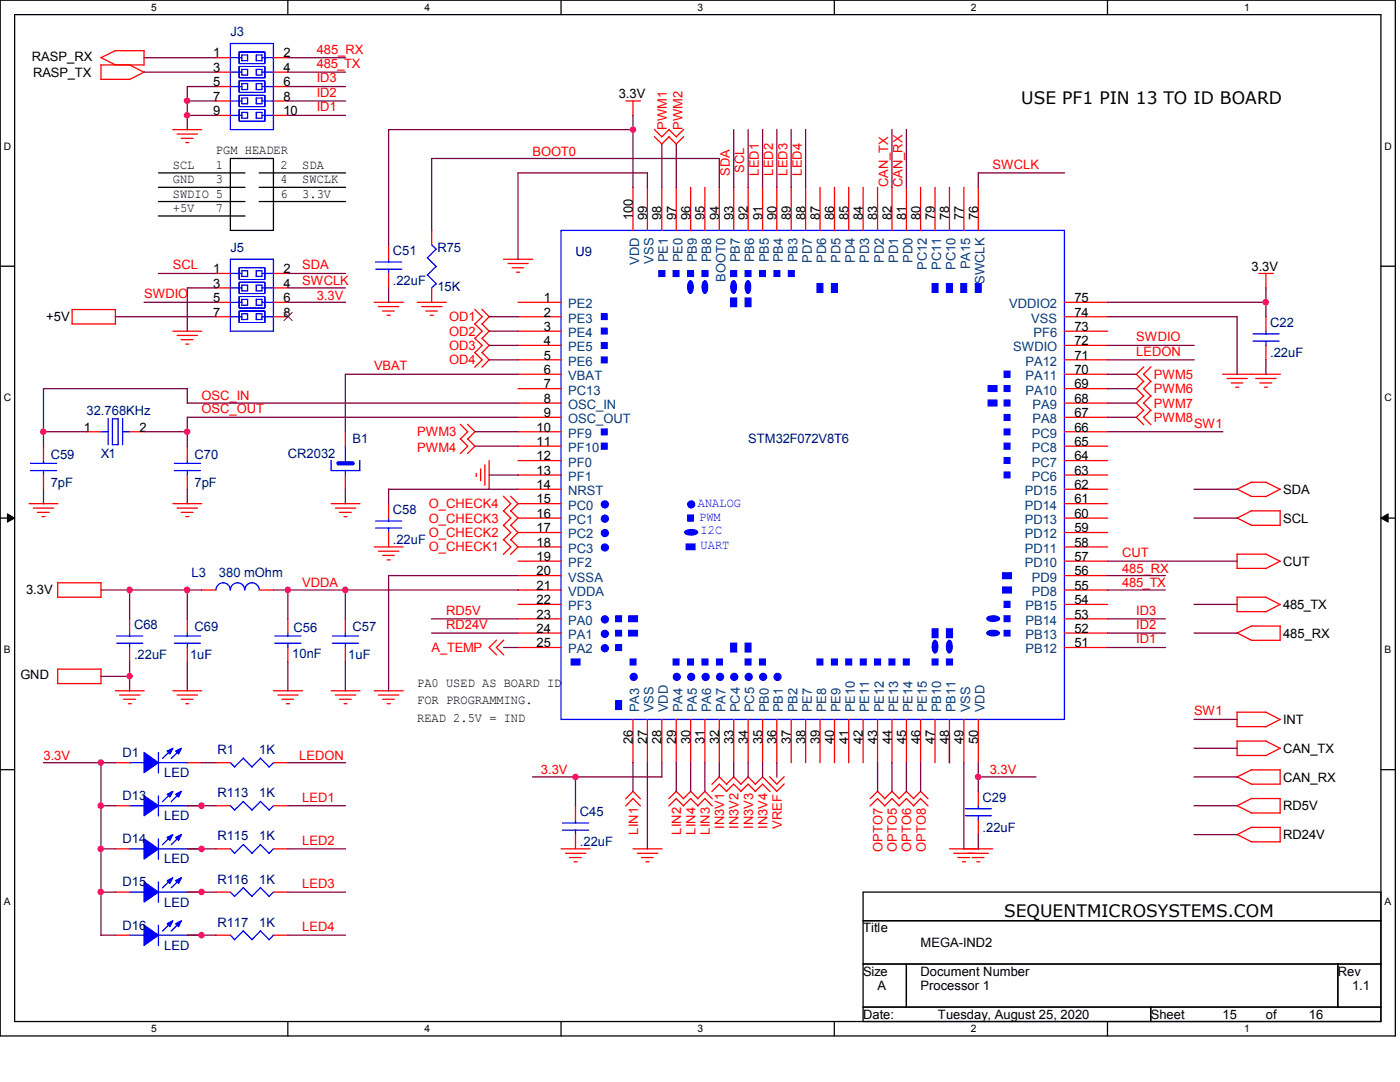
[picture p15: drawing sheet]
<svg xmlns="http://www.w3.org/2000/svg" width="279mm" height="216mm" viewBox="0 0 279 216" stroke-linecap="round" stroke-linejoin="round" font-family="sans-serif">
<defs><g id="words">
<g font-size="3.4">
<text x="203.8" y="20.7">USE PF1 PIN 13 TO ID BOARD</text>
<text x="200.4" y="182.9">SEQUENTMICROSYSTEMS.COM</text>
</g>
<g font-size="2.6">
<text x="42.5" y="11.5">1</text>
<text x="56.6" y="11.5">2</text>
<text x="6.3" y="12.1">RASP_RX</text>
<text x="6.6" y="15.3">RASP_TX</text>
<text x="42.5" y="14.4">3</text>
<text x="42.5" y="17.2">5</text>
<text x="56.6" y="14.4">4</text>
<text x="56.6" y="17.2">6</text>
<text x="42.5" y="20.1">7</text>
<text x="42.5" y="23">9</text>
<text x="56.6" y="20.1">8</text>
<text x="56.6" y="23">10</text>
<text x="123.5" y="19.6">3.3V</text>
<text x="34.5" y="33.7">SCL</text>
<text x="43.1" y="33.7">1</text>
<text x="43.1" y="30.8">PGM HEADER</text>
<text x="56" y="33.7">2</text>
<text x="60.3" y="33.7">SDA</text>
<text x="34.5" y="39.5">SWDIO 5</text>
<text x="34.5" y="36.6">GND</text>
<text x="43.1" y="36.6">3</text>
<text x="56" y="39.5">6</text>
<text x="56" y="36.6">4</text>
<text x="60.3" y="36.6">SWCLK</text>
<text x="60.3" y="39.5">3.3V</text>
<text x="34.5" y="42.3">+5V</text>
<text x="43.1" y="42.3">7</text>
<text x="126.3" y="44" transform="rotate(-90 126.3 44)">100</text>
<text x="129.2" y="44" transform="rotate(-90 129.2 44)">99</text>
<text x="132" y="44" transform="rotate(-90 132 44)">98</text>
<text x="134.9" y="44" transform="rotate(-90 134.9 44)">97</text>
<text x="137.8" y="44" transform="rotate(-90 137.8 44)">96</text>
<text x="140.6" y="44" transform="rotate(-90 140.6 44)">95</text>
<text x="143.5" y="44" transform="rotate(-90 143.5 44)">94</text>
<text x="146.4" y="44" transform="rotate(-90 146.4 44)">93</text>
<text x="149.3" y="44" transform="rotate(-90 149.3 44)">92</text>
<text x="152.1" y="44" transform="rotate(-90 152.1 44)">91</text>
<text x="155" y="44" transform="rotate(-90 155 44)">90</text>
<text x="157.9" y="44" transform="rotate(-90 157.9 44)">89</text>
<text x="160.7" y="44" transform="rotate(-90 160.7 44)">88</text>
<text x="163.6" y="44" transform="rotate(-90 163.6 44)">87</text>
<text x="166.5" y="44" transform="rotate(-90 166.5 44)">86</text>
<text x="169.3" y="44" transform="rotate(-90 169.3 44)">85</text>
<text x="172.2" y="44" transform="rotate(-90 172.2 44)">84</text>
<text x="175.1" y="44" transform="rotate(-90 175.1 44)">83</text>
<text x="178" y="44" transform="rotate(-90 178 44)">82</text>
<text x="180.8" y="44" transform="rotate(-90 180.8 44)">81</text>
<text x="183.7" y="44" transform="rotate(-90 183.7 44)">80</text>
<text x="186.6" y="44" transform="rotate(-90 186.6 44)">79</text>
<text x="189.4" y="44" transform="rotate(-90 189.4 44)">78</text>
<text x="192.3" y="44" transform="rotate(-90 192.3 44)">77</text>
<text x="195.2" y="44" transform="rotate(-90 195.2 44)">76</text>
<text x="42.5" y="54.5">1</text>
<text x="42.5" y="57.4">3</text>
<text x="56.6" y="57.4">4</text>
<text x="56.6" y="54.5">2</text>
<text x="249.8" y="54.1">3.3V</text>
<text x="9.2" y="64.1">+5V</text>
<text x="42.5" y="60.3">5</text>
<text x="42.5" y="63.2">7</text>
<text x="56.6" y="60.3">6</text>
<text x="56.6" y="63.2">8</text>
<text x="108.5" y="60.3">1</text>
<text x="108.5" y="63.2">2</text>
<text x="214.4" y="63.2">74</text>
<text x="214.4" y="60.3">75</text>
<text x="108.5" y="66">3</text>
<text x="108.5" y="68.9">4</text>
<text x="108.5" y="71.8">5</text>
<text x="214.4" y="71.8">71</text>
<text x="214.4" y="68.9">72</text>
<text x="214.4" y="66">73</text>
<text x="108.5" y="77.5">7</text>
<text x="108.5" y="74.6">6</text>
<text x="214.4" y="77.5">69</text>
<text x="214.4" y="74.6">70</text>
<text x="108.5" y="80.4">8</text>
<text x="108.5" y="83.2">9</text>
<text x="214.4" y="83.2">67</text>
<text x="214.4" y="80.4">68</text>
<text x="16.7" y="86.1">1</text>
<text x="27.9" y="86.1">2</text>
<text x="107.1" y="86.1">10</text>
<text x="107.1" y="89">11</text>
<text x="214.4" y="89">65</text>
<text x="214.4" y="86.1">66</text>
<text x="107.1" y="91.9">12</text>
<text x="107.1" y="94.7">13</text>
<text x="214.4" y="94.7">63</text>
<text x="214.4" y="91.9">64</text>
<text x="107.1" y="97.6">14</text>
<text x="107.1" y="100.5">15</text>
<text x="214.4" y="100.5">61</text>
<text x="214.4" y="97.6">62</text>
<text x="256.1" y="98.6">SDA</text>
<text x="107.1" y="106.2">17</text>
<text x="107.1" y="103.3">16</text>
<text x="214.4" y="106.2">59</text>
<text x="214.4" y="103.3">60</text>
<text x="256.1" y="104.3">SCL</text>
<text x="107.1" y="109.1">18</text>
<text x="107.1" y="111.9">19</text>
<text x="214.4" y="111.9">57</text>
<text x="214.4" y="109.1">58</text>
<text x="256.1" y="112.9">CUT</text>
<text x="5.2" y="118.6">3.3V</text>
<text x="107.1" y="114.8">20</text>
<text x="107.1" y="117.7">21</text>
<text x="214.4" y="117.7">55</text>
<text x="214.4" y="114.8">56</text>
<text x="107.1" y="120.6">22</text>
<text x="107.1" y="123.4">23</text>
<text x="214.4" y="123.4">53</text>
<text x="214.4" y="120.6">54</text>
<text x="256.1" y="121.5">485_TX</text>
<text x="107.1" y="126.3">24</text>
<text x="107.1" y="129.2">25</text>
<text x="214.4" y="129.2">51</text>
<text x="214.4" y="126.3">52</text>
<text x="256.1" y="127.3">485_RX</text>
<text x="4.1" y="135.6">GND</text>
<text x="83.3" y="137">PA0 USED AS BOARD ID</text>
<text x="83.3" y="140.5">FOR PROGRAMMING.</text>
<text x="83.3" y="144">READ 2.5V = IND</text>
<text x="126.3" y="148.5" transform="rotate(-90 126.3 148.5)">26</text>
<text x="129.2" y="148.5" transform="rotate(-90 129.2 148.5)">27</text>
<text x="132" y="148.5" transform="rotate(-90 132 148.5)">28</text>
<text x="134.9" y="148.5" transform="rotate(-90 134.9 148.5)">29</text>
<text x="137.8" y="148.5" transform="rotate(-90 137.8 148.5)">30</text>
<text x="140.6" y="148.5" transform="rotate(-90 140.6 148.5)">31</text>
<text x="143.5" y="148.5" transform="rotate(-90 143.5 148.5)">32</text>
<text x="146.4" y="148.5" transform="rotate(-90 146.4 148.5)">33</text>
<text x="149.3" y="148.5" transform="rotate(-90 149.3 148.5)">34</text>
<text x="152.1" y="148.5" transform="rotate(-90 152.1 148.5)">35</text>
<text x="155" y="148.5" transform="rotate(-90 155 148.5)">36</text>
<text x="157.9" y="148.5" transform="rotate(-90 157.9 148.5)">37</text>
<text x="160.7" y="148.5" transform="rotate(-90 160.7 148.5)">38</text>
<text x="163.6" y="148.5" transform="rotate(-90 163.6 148.5)">39</text>
<text x="166.5" y="148.5" transform="rotate(-90 166.5 148.5)">40</text>
<text x="169.3" y="148.5" transform="rotate(-90 169.3 148.5)">41</text>
<text x="172.2" y="148.5" transform="rotate(-90 172.2 148.5)">42</text>
<text x="175.1" y="148.5" transform="rotate(-90 175.1 148.5)">43</text>
<text x="178" y="148.5" transform="rotate(-90 178 148.5)">44</text>
<text x="180.8" y="148.5" transform="rotate(-90 180.8 148.5)">45</text>
<text x="183.7" y="148.5" transform="rotate(-90 183.7 148.5)">46</text>
<text x="186.6" y="148.5" transform="rotate(-90 186.6 148.5)">47</text>
<text x="189.4" y="148.5" transform="rotate(-90 189.4 148.5)">48</text>
<text x="192.3" y="148.5" transform="rotate(-90 192.3 148.5)">49</text>
<text x="195.2" y="148.5" transform="rotate(-90 195.2 148.5)">50</text>
<text x="256.1" y="144.4">INT</text>
<text x="256.1" y="156">CAN_RX</text>
<text x="256.1" y="150.2">CAN_TX</text>
<text x="256.1" y="161.7">RD5V</text>
<text x="256.1" y="167.4">RD24V</text>
<text x="172.3" y="186.1">Title</text>
<text x="183.7" y="188.9">MEGA-IND2</text>
<text x="172.3" y="194.7">Size</text>
<text x="175.1" y="197.6">A</text>
<text x="183.7" y="197.6">Processor 1</text>
<text x="183.7" y="194.7">Document Number</text>
<text x="267" y="194.7">Rev</text>
<text x="269.8" y="197.6">1.1</text>
<text x="172.3" y="203.3">Date:</text>
<text x="187.2" y="203.3">Tuesday, August 25, 2020</text>
<text x="229.7" y="203.3">Sheet</text>
<text x="244" y="203.3">15</text>
<text x="252.6" y="203.3">of</text>
<text x="261.2" y="203.3">16</text>
</g>
<g font-size="2.6" fill="#000080">
<text x="46" y="7.2">J3</text>
<text x="46" y="50.3">J5</text>
<text x="78.4" y="50.9">C51</text>
<text x="87.3" y="50.3">R75</text>
<text x="114.8" y="51.2">U9</text>
<text x="78.4" y="56.9">.22uF</text>
<text x="87.3" y="58.1">15K</text>
<text x="253.5" y="65.2">C22</text>
<text x="253.5" y="71.2">.22uF</text>
<text x="17.3" y="82.8">32.768KHz</text>
<text x="70.4" y="88.5">B1</text>
<text x="149.3" y="88.5">STM32F072V8T6</text>
<text x="10.1" y="91.7">C59</text>
<text x="20.2" y="91.4">X1</text>
<text x="38.8" y="91.7">C70</text>
<text x="57.4" y="91.4">CR2032</text>
<text x="10.1" y="97.1">7pF</text>
<text x="38.8" y="97.1">7pF</text>
<text x="78.4" y="102.5">C58</text>
<text x="78.4" y="108.6">.22uF</text>
<text x="38.2" y="115.2">L3</text>
<text x="43.7" y="115.2">380 mOhm</text>
<text x="26.8" y="125.5">C68</text>
<text x="38.8" y="125.8">C69</text>
<text x="70.4" y="125.8">C57</text>
<text x="26.8" y="131.5">.22uF</text>
<text x="37.9" y="131.5">1uF</text>
<text x="58.3" y="131.2">10nF</text>
<text x="58.6" y="126.1">C56</text>
<text x="69.5" y="131.5">1uF</text>
<text x="24.5" y="151">D1</text>
<text x="32.8" y="155.1">LED</text>
<text x="43.4" y="150.5">R1</text>
<text x="51.7" y="150.5">1K</text>
<text x="24.5" y="159.7">D13</text>
<text x="43.4" y="159.1">R113</text>
<text x="51.7" y="159.1">1K</text>
<text x="196.1" y="159.9">C29</text>
<text x="32.8" y="163.7">LED</text>
<text x="43.4" y="167.7">R115</text>
<text x="51.7" y="167.7">1K</text>
<text x="115.7" y="162.8">C45</text>
<text x="196.1" y="166">.22uF</text>
<text x="24.5" y="168.3">D14</text>
<text x="32.8" y="172.3">LED</text>
<text x="115.7" y="168.9">.22uF</text>
<text x="24.5" y="176.9">D15</text>
<text x="43.4" y="176.3">R116</text>
<text x="51.7" y="176.3">1K</text>
<text x="24.5" y="185.5">D16</text>
<text x="32.8" y="180.9">LED</text>
<text x="43.4" y="184.9">R117</text>
<text x="51.7" y="184.9">1K</text>
<text x="32.8" y="189.5">LED</text>
</g>
<g font-size="2.6" fill="#f00">
<text x="63.2" y="10.7">485_RX</text>
<text x="63.2" y="13.6">485_TX</text>
<text x="63.2" y="16.4">ID3</text>
<text x="63.2" y="22.2">ID1</text>
<text x="63.2" y="19.3">ID2</text>
<text x="133.1" y="25.9" transform="rotate(-90 133.1 25.9)">PWM1</text>
<text x="136.2" y="25.9" transform="rotate(-90 136.2 25.9)">PWM2</text>
<text x="106.3" y="31.1">BOOT0</text>
<text x="145.7" y="35.1" transform="rotate(-90 145.7 35.1)">SDA</text>
<text x="148.5" y="34.5" transform="rotate(-90 148.5 34.5)">SCL</text>
<text x="151.4" y="35.1" transform="rotate(-90 151.4 35.1)">LED1</text>
<text x="154.3" y="35.1" transform="rotate(-90 154.3 35.1)">LED2</text>
<text x="157.2" y="35.1" transform="rotate(-90 157.2 35.1)">LED3</text>
<text x="160" y="35.1" transform="rotate(-90 160 35.1)">LED4</text>
<text x="198.1" y="33.7">SWCLK</text>
<text x="177.2" y="37.4" transform="rotate(-90 177.2 37.4)">CAN_TX</text>
<text x="180.1" y="37.4" transform="rotate(-90 180.1 37.4)">CAN_RX</text>
<text x="34.5" y="53.8">SCL</text>
<text x="60.3" y="53.8">SDA</text>
<text x="28.7" y="59.5">SWDIO</text>
<text x="60.3" y="56.9">SWCLK</text>
<text x="63.2" y="59.8">3.3V</text>
<text x="89.6" y="64.1">OD1</text>
<text x="89.6" y="69.9">OD3</text>
<text x="89.6" y="67">OD2</text>
<text x="226.8" y="68.1">SWDIO</text>
<text x="226.8" y="71">LEDON</text>
<text x="74.7" y="73.8">VBAT</text>
<text x="89.6" y="72.7">OD4</text>
<text x="230.2" y="75.6">PWM5</text>
<text x="40.2" y="79.9">OSC_IN</text>
<text x="40.2" y="82.5">OSC_OUT</text>
<text x="230.2" y="81.3">PWM7</text>
<text x="230.2" y="78.4">PWM6</text>
<text x="83.3" y="87">PWM3</text>
<text x="230.2" y="84.2">PWM8</text>
<text x="238.3" y="85.3">SW1</text>
<text x="83.3" y="90.2">PWM4</text>
<text x="85.6" y="101.4">O_CHECK4</text>
<text x="85.6" y="107.1">O_CHECK2</text>
<text x="85.6" y="104.3">O_CHECK3</text>
<text x="85.6" y="110">O_CHECK1</text>
<text x="223.9" y="111.2">CUT</text>
<text x="60.3" y="117.2">VDDA</text>
<text x="223.9" y="114.3">485_RX</text>
<text x="223.9" y="117.2">485_TX</text>
<text x="89" y="125.5">RD24V</text>
<text x="89" y="122.6">RD5V</text>
<text x="226.8" y="122.6">ID3</text>
<text x="226.8" y="125.5">ID2</text>
<text x="86.1" y="130.1">A_TEMP</text>
<text x="226.8" y="128.4">ID1</text>
<text x="238.3" y="142.7">SW1</text>
<text x="8.7" y="151.6">3.3V</text>
<text x="59.7" y="151.6">LEDON</text>
<text x="107.9" y="154.5">3.3V</text>
<text x="197.5" y="154.5">3.3V</text>
<text x="60.3" y="159.9">LED1</text>
<text x="127.3" y="166.5" transform="rotate(-90 127.3 166.5)">LIN1</text>
<text x="135.9" y="166.5" transform="rotate(-90 135.9 166.5)">LIN2</text>
<text x="138.8" y="166.5" transform="rotate(-90 138.8 166.5)">LIN4</text>
<text x="141.7" y="166.5" transform="rotate(-90 141.7 166.5)">LIN3</text>
<text x="144.5" y="165.4" transform="rotate(-90 144.5 165.4)">IN3V1</text>
<text x="147.4" y="165.4" transform="rotate(-90 147.4 165.4)">IN3V2</text>
<text x="150.3" y="165.4" transform="rotate(-90 150.3 165.4)">IN3V3</text>
<text x="153.2" y="165.4" transform="rotate(-90 153.2 165.4)">IN3V4</text>
<text x="156" y="165.4" transform="rotate(-90 156 165.4)">VREF</text>
<text x="60.3" y="168.6">LED2</text>
<text x="176.1" y="170" transform="rotate(-90 176.1 170)">OPTO7</text>
<text x="179" y="170" transform="rotate(-90 179 170)">OPTO5</text>
<text x="181.9" y="170" transform="rotate(-90 181.9 170)">OPTO6</text>
<text x="184.7" y="170" transform="rotate(-90 184.7 170)">OPTO8</text>
<text x="60.3" y="177.2">LED3</text>
<text x="60.3" y="185.8">LED4</text>
</g>
<g font-size="2.6" fill="#004080">
<text x="127.5" y="52.9" transform="rotate(-90 127.5 52.9)">VDD</text>
<text x="130.4" y="52.6" transform="rotate(-90 130.4 52.6)">VSS</text>
<text x="133.3" y="52.3" transform="rotate(-90 133.3 52.3)">PE1</text>
<text x="136.2" y="52.3" transform="rotate(-90 136.2 52.3)">PE0</text>
<text x="139.1" y="52.3" transform="rotate(-90 139.1 52.3)">PB9</text>
<text x="141.9" y="52.3" transform="rotate(-90 141.9 52.3)">PB8</text>
<text x="147.7" y="52.3" transform="rotate(-90 147.7 52.3)">PB7</text>
<text x="150.5" y="52.3" transform="rotate(-90 150.5 52.3)">PB6</text>
<text x="153.4" y="52.3" transform="rotate(-90 153.4 52.3)">PB5</text>
<text x="156.2" y="52.3" transform="rotate(-90 156.2 52.3)">PB4</text>
<text x="159.1" y="52.3" transform="rotate(-90 159.1 52.3)">PB3</text>
<text x="162" y="52.5" transform="rotate(-90 162 52.5)">PD7</text>
<text x="164.9" y="52.5" transform="rotate(-90 164.9 52.5)">PD6</text>
<text x="167.8" y="52.5" transform="rotate(-90 167.8 52.5)">PD5</text>
<text x="170.6" y="52.5" transform="rotate(-90 170.6 52.5)">PD4</text>
<text x="173.5" y="52.5" transform="rotate(-90 173.5 52.5)">PD3</text>
<text x="176.4" y="52.5" transform="rotate(-90 176.4 52.5)">PD2</text>
<text x="179.2" y="52.5" transform="rotate(-90 179.2 52.5)">PD1</text>
<text x="182.1" y="52.5" transform="rotate(-90 182.1 52.5)">PD0</text>
<text x="184.9" y="53.9" transform="rotate(-90 184.9 53.9)">PC12</text>
<text x="187.8" y="53.9" transform="rotate(-90 187.8 53.9)">PC11</text>
<text x="190.7" y="53.9" transform="rotate(-90 190.7 53.9)">PC10</text>
<text x="193.6" y="53.8" transform="rotate(-90 193.6 53.8)">PA15</text>
<text x="144.8" y="56.2" transform="rotate(-90 144.8 56.2)">BOOT0</text>
<text x="196.5" y="56.6" transform="rotate(-90 196.5 56.6)">SWCLK</text>
<text x="113.4" y="61.5">PE2</text>
<text x="113.4" y="64.4">PE3</text>
<text x="201.4" y="61.5">VDDIO2</text>
<text x="205.8" y="64.4">VSS</text>
<text x="113.4" y="67.3">PE4</text>
<text x="113.4" y="70.1">PE5</text>
<text x="202.2" y="70.1">SWDIO</text>
<text x="206.2" y="67.3">PF6</text>
<text x="113.4" y="75.9">VBAT</text>
<text x="113.4" y="73">PE6</text>
<text x="204.6" y="75.9">PA11</text>
<text x="204.6" y="73">PA12</text>
<text x="113.4" y="78.7">PC13</text>
<text x="113.4" y="81.6">OSC_IN</text>
<text x="204.6" y="78.7">PA10</text>
<text x="206.1" y="81.6">PA9</text>
<text x="113.4" y="84.5">OSC_OUT</text>
<text x="113.4" y="87.3">PF9</text>
<text x="205.9" y="87.3">PC9</text>
<text x="206.1" y="84.5">PA8</text>
<text x="113.4" y="90.2">PF10</text>
<text x="113.4" y="93.1">PF0</text>
<text x="113.4" y="96">PF1</text>
<text x="205.9" y="96">PC6</text>
<text x="205.9" y="93.1">PC7</text>
<text x="205.9" y="90.2">PC8</text>
<text x="113.4" y="98.8">NRST</text>
<text x="113.4" y="101.7">PC0</text>
<text x="204.5" y="101.7">PD14</text>
<text x="204.5" y="98.8">PD15</text>
<text x="113.4" y="107.4">PC2</text>
<text x="113.4" y="104.6">PC1</text>
<text x="204.5" y="107.4">PD12</text>
<text x="204.5" y="104.6">PD13</text>
<text x="113.4" y="110.3">PC3</text>
<text x="113.4" y="113.2">PF2</text>
<text x="204.5" y="113.2">PD10</text>
<text x="204.5" y="110.3">PD11</text>
<text x="113.4" y="116">VSSA</text>
<text x="113.4" y="118.9">VDDA</text>
<text x="205.9" y="118.9">PD8</text>
<text x="205.9" y="116">PD9</text>
<text x="113.4" y="121.8">PF3</text>
<text x="113.4" y="124.7">PA0</text>
<text x="204.6" y="124.7">PB14</text>
<text x="204.6" y="121.8">PB15</text>
<text x="113.4" y="127.5">PA1</text>
<text x="113.4" y="130.4">PA2</text>
<text x="204.6" y="130.4">PB12</text>
<text x="204.6" y="127.5">PB13</text>
<text x="127.5" y="142.1" transform="rotate(-90 127.5 142.1)">PA3</text>
<text x="130.4" y="142.1" transform="rotate(-90 130.4 142.1)">VSS</text>
<text x="133.3" y="142.1" transform="rotate(-90 133.3 142.1)">VDD</text>
<text x="136.2" y="142.1" transform="rotate(-90 136.2 142.1)">PA4</text>
<text x="139.1" y="142.1" transform="rotate(-90 139.1 142.1)">PA5</text>
<text x="141.9" y="142.1" transform="rotate(-90 141.9 142.1)">PA6</text>
<text x="144.8" y="142.1" transform="rotate(-90 144.8 142.1)">PA7</text>
<text x="147.7" y="142.1" transform="rotate(-90 147.7 142.1)">PC4</text>
<text x="150.5" y="142.1" transform="rotate(-90 150.5 142.1)">PC5</text>
<text x="153.4" y="142.1" transform="rotate(-90 153.4 142.1)">PB0</text>
<text x="156.2" y="142.1" transform="rotate(-90 156.2 142.1)">PB1</text>
<text x="159.1" y="142.1" transform="rotate(-90 159.1 142.1)">PB2</text>
<text x="162" y="142.1" transform="rotate(-90 162 142.1)">PE7</text>
<text x="164.9" y="142.1" transform="rotate(-90 164.9 142.1)">PE8</text>
<text x="167.8" y="142.1" transform="rotate(-90 167.8 142.1)">PE9</text>
<text x="170.6" y="142.1" transform="rotate(-90 170.6 142.1)">PE10</text>
<text x="173.5" y="142.1" transform="rotate(-90 173.5 142.1)">PE11</text>
<text x="176.4" y="142.1" transform="rotate(-90 176.4 142.1)">PE12</text>
<text x="179.2" y="142.1" transform="rotate(-90 179.2 142.1)">PE13</text>
<text x="182.1" y="142.1" transform="rotate(-90 182.1 142.1)">PE14</text>
<text x="184.9" y="142.1" transform="rotate(-90 184.9 142.1)">PE15</text>
<text x="187.8" y="142.1" transform="rotate(-90 187.8 142.1)">PB10</text>
<text x="190.7" y="142.1" transform="rotate(-90 190.7 142.1)">PB11</text>
<text x="193.6" y="142.1" transform="rotate(-90 193.6 142.1)">VSS</text>
<text x="196.5" y="142.1" transform="rotate(-90 196.5 142.1)">VDD</text>
</g>
<g font-size="2.6" fill="#00f">
<text x="139.3" y="101.1">ANALOG</text>
<text x="139.5" y="104">PWM</text>
<text x="139.8" y="106.6">I2C</text>
<text x="139.8" y="109.5">UART</text>
</g>
<g font-size="2">
<text x="30.2" y="2.2">5</text>
<text x="84.7" y="2.2">4</text>
<text x="139.2" y="2.2">3</text>
<text x="193.7" y="2.2">2</text>
<text x="248.3" y="2.2">1</text>
<text x=".8" y="29.9">D</text>
<text x="276.3" y="29.9">D</text>
<text x=".8" y="80.1">C</text>
<text x="276.3" y="80.1">C</text>
<text x=".8" y="130.3">B</text>
<text x="276.3" y="130.3">B</text>
<text x=".8" y="180.5">A</text>
<text x="276.3" y="180.5">A</text>
<text x="30.2" y="206">5</text>
<text x="84.7" y="206">4</text>
<text x="139.2" y="206">3</text>
<text x="193.7" y="206">2</text>
<text x="248.3" y="206">1</text>
</g>
</g></defs>
<path d="M0 0h278.5v206.7h-278.5zM2.9 2.9h272.7v200.9h-272.7z" fill="none" stroke="#000" stroke-width=".25"/>
<g fill="#fff">
<path d="M30.2 .3h1.1v2.3h-1.1z"/>
<path d="M30.2 204.1h1.1v2.3h-1.1z"/>
</g>
<path d="M57.4 0v2.9M57.4 203.8v2.9" fill="none" stroke="#000" stroke-width=".25"/>
<g fill="#fff">
<path d="M84.7 .3h1.1v2.3h-1.1z"/>
<path d="M84.7 204.1h1.1v2.3h-1.1z"/>
</g>
<path d="M112 0v2.9M112 203.8v2.9" fill="none" stroke="#000" stroke-width=".25"/>
<g fill="#fff">
<path d="M139.2 .3h1.1v2.3h-1.1z"/>
<path d="M139.2 204.1h1.1v2.3h-1.1z"/>
</g>
<path d="M166.5 0v2.9M166.5 203.8v2.9" fill="none" stroke="#000" stroke-width=".25"/>
<g fill="#fff">
<path d="M193.8 .3h1.1v2.3h-1.1z"/>
<path d="M193.8 204.1h1.1v2.3h-1.1z"/>
</g>
<path d="M221 0v2.9M221 203.8v2.9" fill="none" stroke="#000" stroke-width=".25"/>
<g fill="#fff">
<path d="M248.3 .3h1.1v2.3h-1.1z"/>
<path d="M248.3 204.1h1.1v2.3h-1.1z"/>
<path d="M.8 28h1.4v2.3h-1.4z"/>
<path d="M276.3 28h1.4v2.3h-1.4z"/>
<path d="M.8 78.2h1.4v2.3h-1.4z"/>
<path d="M276.3 78.2h1.4v2.3h-1.4z"/>
</g>
<path d="M0 53.1h2.9M275.6 53.1h2.9" fill="none" stroke="#000" stroke-width=".25"/>
<g fill="#fff">
<path d="M.8 128.5h1.3v2.2h-1.3z"/>
<path d="M276.3 128.5h1.3v2.2h-1.3z"/>
</g>
<path d="M0 103.4h2.9M275.6 103.4h2.9" fill="none" stroke="#000" stroke-width=".25"/>
<path d="M1.5 102.5l1.4 .9-1.4 .8zM275.6 103.4l1.4-.9v1.7z" fill="#000" stroke="#000" stroke-width=".2"/>
<g fill="#fff">
<path d="M.8 178.7h1.3v2.2h-1.3z"/>
<path d="M276.3 178.7h1.3v2.2h-1.3z"/>
</g>
<g fill="none" stroke="#000" stroke-width=".25">
<path d="M31.6 34.5h17.3M31.6 37.4h17.3M46 31.6h8.6v14.4h-8.6zM51.7 34.5h17.3M51.7 37.4h17.3M31.6 40.2h17.3M31.6 43.1h17.3M51.7 40.2h17.3M0 153.6h2.9M275.6 153.6h2.9M172.3 178h103.3v25.8h-103.3zM172.3 183.7h103.3"/>
<path d="M172.3 192.4h103.3M180.9 192.4v8.6M267 192.4v8.6M172.3 201h103.3M229.7 201v2.8"/>
</g>
<g fill="none" stroke="#f00" stroke-width=".25">
<path d="M20.1 15.8h5.8M20.1 11.5l2.9 1.5M20.2 12.9v2.9M23 10.1h5.8M23.1 10.1l-2.9 1.4M25.9 13l2.9 1.4M28.7 14.4l-2.9 1.5M28.7 10.1v2.9h-8.5M43.1 11.5h2.9M43.1 14.4h2.9M43.1 17.3h2.9M54.6 11.5h2.8"/>
<path d="M54.6 14.4h2.8M54.6 17.3h2.8M34.5 25.9h5.8M35.3 26.8h4.1M36.2 27.6h2.3M37.1 28.4h.6M43.1 20.2h2.9M43.1 23h2.9M54.6 20.2h2.8M54.6 23h2.8M124.9 20.2h2.9M126.3 20.2v2.9"/>
<path d="M126.3 37.4v8.6M129.2 37.4v8.6M130.6 27.3l1.5 1.4 1.5-1.4M130.6 25.8l1.5 1.5 1.5-1.5M132.1 37.4v8.6M133.5 27.3l1.5 1.4 1.4-1.4M133.5 25.8l1.5 1.5 1.4-1.5M135 37.4v8.6M137.8 37.4v8.6M140.7 37.4v8.6M143.6 37.4v8.6M146.4 37.4v8.6"/>
<path d="M149.3 37.4v8.6M152.2 37.4v8.6M155 37.4v8.6M157.9 37.4v8.6M160.8 37.4v8.6M163.7 37.4v8.6M166.5 37.4v8.6M169.4 37.4v8.6M172.3 37.4v8.6M175.1 37.4v8.6M178 37.4v8.6M180.9 37.4v8.6"/>
<path d="M183.7 37.4v8.6M186.6 37.4v8.6M189.5 37.4v8.6M192.4 37.4v8.6M195.2 37.4v8.6M43.1 54.6h2.9M43.1 57.4h2.9M54.6 54.6h2.8M54.6 57.4h2.8M77.6 48.9v2.8M77.6 54.6v2.8M86.1 46v2.9"/>
<path d="M86.1 57.4v2.9M100.5 51.7h5.8M101.4 52.6h4M102.2 53.4h2.3M103.1 54.3h.6M251.2 54.6h2.9M252.6 54.6v2.9M14.4 61.7v2.9l8.6 .1 .1-2.9h-8.7M34.5 66.1h5.8M35.3 66.9h4.1M36.2 67.8h2.3M37.1 68.7h.6"/>
<path d="M43.1 60.3h2.9M43.1 63.2h2.9M54.6 60.3h2.8M54.6 63.2h2.8M74.7 60.3h5.8M75.5 61.2h4.1M76.4 62.1h2.3M77.3 62.9h.6M83.3 60.3h5.8M84.2 61.2h4M85 62.1h2.3M85.9 62.9h.6"/>
<path d="M94.7 64.6l1.5 1.5-1.5 1.5M94.7 61.7l1.5 1.5-1.5 1.5M94.7 70.3l1.5 1.5-1.5 1.5M94.7 67.5l1.5 1.4-1.5 1.5M96.2 61.7l1.4 1.5-1.4 1.5M96.2 70.3l1.4 1.5-1.4 1.5M96.2 67.5l1.4 1.4-1.4 1.5M96.2 64.6l1.4 1.5-1.4 1.5M103.4 60.3h8.6M103.4 74.7h8.6M103.4 66.1h8.6M103.4 63.2h8.6"/>
<path d="M103.4 77.6h8.6M103.4 68.9h8.6M103.4 71.8h8.6M212.4 60.3h8.7M212.4 74.7h8.7M212.4 66.1h8.7M212.4 63.2h8.7M212.4 77.6h8.7M212.4 68.9h8.7M212.4 71.8h8.7M228.3 79l-1.5 1.4 1.5 1.5M228.3 73.2l-1.5 1.5 1.5 1.5"/>
<path d="M228.3 76.1l-1.5 1.5 1.5 1.4M229.7 76.1l-1.5 1.5 1.5 1.4M229.7 73.2l-1.5 1.5 1.5 1.5M229.7 79l-1.5 1.4 1.5 1.5M244 74.7h11.5M244.9 75.5h4M245.7 76.4h2.3M246.6 77.3h.6M250.6 75.5h4.1M251.4 76.4h2.4M252.3 77.3h.6M252.6 63.2v2.9"/>
<path d="M252.6 68.9v2.9M8.7 89v2.9M8.7 94.8v2.8M17.3 86.1h2.9M25.9 86.1h2.8M37.4 89v2.9M37.4 94.8v2.8M68.9 86.1v2.9M68.9 94.8v2.8M91.9 87.5l1.4 1.5-1.4 1.5M91.9 84.7l1.4 1.4-1.4 1.5M93.3 87.5l1.5 1.5-1.5 1.5"/>
<path d="M93.3 84.7l1.5 1.4-1.5 1.5M95 94.5v.6M95.9 93.6v2.3M96.8 92.8v4M97.6 91.9v5.8M100.5 99l1.4 1.5-1.4 1.5M101.9 99l1.5 1.5M103.4 80.4h8.6M103.4 83.3h8.6M103.4 86.1h8.6M103.4 89h8.6M103.4 91.9h8.6"/>
<path d="M103.4 94.8h8.6M103.4 97.6h8.6M212.4 80.4h8.7M212.4 83.3h8.7M212.4 86.1h8.7M212.4 89h8.7M212.4 91.9h8.7M212.4 94.8h8.7M212.4 97.6h8.7M228.3 81.8l-1.5 1.5 1.5 1.5M229.7 81.8l-1.5 1.5 1.5 1.5M246.8 97.6l3 1.5"/>
<path d="M249.7 99.1h2.9M249.8 96.2h2.9M249.8 96.2l-2.9 1.4M252.6 96.2l2.9 1.5-2.9 1.4M5.8 100.5h5.8M6.6 101.4h4.1M7.5 102.2h2.3M8.4 103.1h.6M11.5 119.2h8.7M11.5 116.2v3M11.5 116.3h8.7M20.2 116.3v2.9"/>
<path d="M34.5 100.5h5.8M35.3 101.4h4.1M36.2 102.2h2.3M37.1 103.1h.6M40.2 117.7h2.9M51.7 117.7h2.9M66.1 100.5h5.7M66.9 101.4h4.1M67.7 102.2h2.4M68.7 103.1h.6M74.7 109.1h5.8M75.5 110h4.1"/>
<path d="M76.4 110.8h2.3M77.3 111.7h.6M77.6 100.5v2.9M77.6 106.3v2.8M100.5 104.8l1.4 1.5-1.4 1.4M100.5 107.7l1.4 1.4-1.4 1.5M100.5 101.9l1.4 1.5-1.4 1.5M101.9 104.8l1.5 1.5M101.9 107.7l1.5 1.4M101.9 101.9l1.5 1.5M103.4 106.3l-1.5 1.4M103.4 100.5l-1.5 1.5"/>
<path d="M103.4 109.1l-1.5 1.5M103.4 103.4l-1.5 1.5M103.4 100.5h8.6M103.4 109.1h8.6M103.4 106.3h8.6M103.4 112h8.6M103.4 114.9h8.6M103.4 117.7h8.6M103.4 103.4h8.6M212.4 100.5h8.7M212.4 109.1h8.7M212.4 106.3h8.7"/>
<path d="M212.4 112h8.7M212.4 114.9h8.7M212.4 117.7h8.7M212.4 103.4h8.7M246.8 103.3l3 1.5M246.9 110.5v2.9h5.7M246.9 110.6h5.8M249.7 104.8h5.8M249.8 101.9h5.7v3M249.8 101.9l-2.9 1.5M252.6 119.2l2.9 1.4M252.6 110.6l2.9 1.4"/>
<path d="M252.7 119.2h-5.8v2.8h5.7M255.5 112l-2.9 1.5M11.5 136.4h8.7M11.5 133.5h8.7M11.5 133.5v2.9M20.2 133.5v2.9M23 137.8h5.8M23.9 138.7h4M24.7 139.5h2.4M25.9 123.5v2.8M25.9 129.2v2.9M34.5 137.8h5.8"/>
<path d="M35.3 138.7h4.1M36.2 139.5h2.3M37.4 123.5v2.8M37.4 129.2v2.9M54.6 137.8h5.8M55.5 138.7h4M56.3 139.5h2.3M57.4 123.5v2.8M57.4 129.2v2.9M66.1 137.8h5.7M66.9 138.7h4.1M67.7 139.5h2.4"/>
<path d="M68.9 123.5v2.8M68.9 129.2v2.9M74.7 137.8h5.8M75.5 138.7h4.1M76.4 139.5h2.3M99.1 127.7l-1.5 1.5 1.5 1.5M100.5 127.7l-1.4 1.5 1.4 1.5M103.4 120.6h8.6M103.4 123.5h8.6M103.4 126.3h8.6M103.4 129.2h8.6M212.4 120.6h8.7"/>
<path d="M212.4 123.5h8.7M212.4 126.3h8.7M212.4 129.2h8.7M246.8 126.3l3 1.5M249.7 127.8h5.8M249.8 124.9h5.7v2.9M249.8 124.9l-2.9 1.4M255.5 120.6l-2.9 1.5M23 152.2h2.9M25.6 140.4h.6M37.1 140.4h.6M37.4 152.2h2.8"/>
<path d="M43.1 152.2h2.9M54.6 152.2h2.8M57.1 140.4h.7M68.7 140.4h.6M77.3 140.4h.6M124.9 159.4l1.4-1.5 1.5 1.5M126.3 143.6v8.6M129.2 143.6v8.6M132.1 143.6v8.6M133.5 159.4l1.5-1.5 1.4 1.5M135 143.6v8.6M136.4 159.4l1.4-1.5 1.5 1.5"/>
<path d="M137.8 143.6v8.6M139.2 159.4l1.5-1.5 1.5 1.5M140.7 143.6v8.6M142.1 156.5l1.5-1.5 1.4 1.5M142.1 157.9l1.5-1.4 1.4 1.4M143.6 143.6v8.6M144.9 156.5l1.5-1.5 1.5 1.5M144.9 157.9l1.5-1.4 1.5 1.4M146.4 143.6v8.6M147.8 156.5l1.5-1.5 1.5 1.5M147.8 157.9l1.5-1.4 1.5 1.4M149.3 143.6v8.6"/>
<path d="M150.7 156.5l1.5-1.5 1.5 1.5M150.7 157.9l1.5-1.4 1.5 1.4M152.2 143.6v8.6M153.6 156.4l1.4 1.5 1.5-1.5M153.6 155l1.4 1.5 1.5-1.5M155 143.6v8.6M157.9 143.6v8.6M160.8 143.6v8.6M163.7 143.6v8.6M166.5 143.6v8.6M169.4 143.6v8.6M172.3 143.6v8.6"/>
<path d="M173.7 159.4l1.4-1.5 1.5 1.5M175.1 143.6v8.6M176.5 159.4l1.5-1.5 1.5 1.5M178 143.6v8.6M179.4 159.4l1.5-1.5 1.5 1.5M180.9 143.6v8.6M182.3 159.4l1.4-1.5 1.5 1.5M183.7 143.6v8.6M186.6 143.6v8.6M189.5 143.6v8.6M192.4 143.6v8.6M195.2 143.6v8.6"/>
<path d="M195.2 157.9v2.9M246.8 155l3 1.5M246.9 147.8v2.9h5.7M246.9 147.9h5.8M249.7 156.5h5.8M249.8 153.6h5.7v2.9M249.8 159.3h5.7v3M249.8 159.3l-2.9 1.5M249.8 153.6l-2.9 1.4M252.6 142.1l2.9 1.5M252.6 147.9l2.9 1.4-2.9 1.5M252.7 142.1h-5.8l-.1 2.9h5.8"/>
<path d="M255.5 143.6l-2.9 1.4M23 169.4h2.9M23 160.8h2.9M23 178h2.9M37.4 169.4h2.8M37.4 160.8h2.8M37.4 178h2.8M43.1 169.4h2.9M43.1 160.8h2.9M43.1 178h2.9M54.6 169.4h2.8M54.6 160.8h2.8"/>
<path d="M54.6 178h2.8M112 169.4h5.8M112.9 170.3h4M113.7 171.1h2.3M114.6 172h.6M114.9 160.8v2.9M114.9 166.5v2.9M124.9 160.8l1.4-1.5 1.5 1.5M126.3 169.4h5.8M127.2 170.3h4.1M128 171.1h2.3M128.9 172h.6"/>
<path d="M133.5 160.8l1.5-1.5 1.4 1.5M136.4 160.8l1.4-1.5 1.5 1.5M139.2 160.8l1.5-1.5 1.5 1.5M173.7 160.8l1.4-1.5 1.5 1.5M176.5 160.8l1.5-1.5 1.5 1.5M179.4 160.8l1.5-1.5 1.5 1.5M182.3 160.8l1.4-1.5 1.5 1.5M189.5 169.4h8.6M190.3 170.3h7M191.2 171.1h2.3M192.1 172h.6M194 171.1h2.4"/>
<path d="M194.9 172h.6M195.2 163.7v2.8M246.8 166.5l3 1.5M246.8 160.7l3 1.5M249.7 168h5.8M249.7 162.2h5.8M249.8 165.1h5.7v2.9M249.8 165.1l-2.9 1.4M23 186.6h2.9M37.4 186.6h2.8M43.1 186.6h2.9M54.6 186.6h2.8"/>
</g>
<g fill="none" stroke="#00f" stroke-width=".25">
<path d="M46 8.7h8.6v17.2h-8.6zM46 11.5h2.3M46 14.4h2.3M46 17.3h2.3M48.3 11h1.1v1.1h-1.1zM48.3 13.8h1.1v1.2h-1.1zM48.3 16.7h1.1v1.2h-1.1zM48.3 19.6h1.1v1.1h-1.1zM51.1 11h1.2v1.1h-1.2zM51.1 13.8h1.2v1.2h-1.2zM51.1 16.7h1.2v1.2h-1.2zM51.1 19.6h1.2v1.1h-1.2z"/>
<path d="M52.3 11.5h2.3M52.3 14.4h2.3M52.3 17.3h2.3M46 20.2h2.3M46 23h2.3M48.3 22.4h1.1v1.2h-1.1zM51.1 22.4h1.2v1.2h-1.2zM52.3 20.2h2.3M52.3 23h2.3M46 54.6h2.3M46 57.4h2.3M46 51.7h8.6v14.4h-8.6z"/>
<path d="M48.3 54h1.1v1.2h-1.1zM48.3 56.9h1.1v1.1h-1.1zM48.3 59.7h1.1v1.2h-1.1zM51.1 54h1.2v1.2h-1.2zM51.1 56.9h1.2v1.1h-1.2zM51.1 59.7h1.2v1.2h-1.2zM52.3 54.6h2.3M52.3 57.4h2.3M75 53.7h5.2M75 52.3h5.2M77.6 51.7v.6M77.6 53.7v.9"/>
<path d="M85.3 51.4l1.8 1.8M85.3 54.9l1.8 1.7M86.1 48.9l1 .8M87 49.7l-1.7 1.8M87 53.2l-1.7 1.7M87 56.6l-.9 .9M112 46h100.4v97.6h-100.4zM46 60.3h2.3M46 63.2h2.3M48.3 62.6h1.1v1.2h-1.1zM51.1 62.6h1.2v1.2h-1.2zM52.3 60.3h2.3"/>
<path d="M52.3 63.2h2.3M250.1 68.1h5.2M250.1 66.6h5.2M252.6 66.1v.6M252.6 68v.9M6.1 93.9h5.2M6.1 92.5h5.2M8.7 91.9v.6M8.7 93.9v.9M20.1 86.1h1.5M21.6 83.5v5.2M22.4 83.6h1.2v5.1h-1.2z"/>
<path d="M24.4 86.1h1.5M24.5 83.5v5.2M34.8 93.9h5.2M34.8 92.5h5.2M37.4 91.9v.6M37.4 93.9v.9M66.1 91.9v2h5.7M68.9 89v3.5M68.9 93.9v.9M71.8 91.9v2M43.1 117.7a1.44 1.44 0 0 1 1.4-1.4 1.44 1.44 0 0 1 1.5 1.4 1.44 1.44 0 0 1 1.4-1.4 1.44 1.44 0 0 1 1.5 1.4 1.44 1.44 0 0 1 1.4-1.4 1.44 1.44 0 0 1 1.4 1.4M75 105.4h5.2"/>
<path d="M75 104h5.2M77.6 103.4v.6M77.6 105.3v1M23.3 128.4h5.2M23.3 126.9h5.2M25.9 126.3v.7M25.9 128.3v.9M34.8 128.4h5.2M34.8 126.9h5.2M37.4 126.3v.7M37.4 128.3v.9M54.9 128.4h5.2"/>
<path d="M54.9 126.9h5.2M57.4 126.3v.7M57.4 128.3v.9M66.3 128.4h5.2M66.3 126.9h5.2M68.9 126.3v.7M68.9 128.3v.9M25.9 152.2h2.9M31.6 150.2v4M31.6 158.8v4M31.6 152.2h5.8M34.2 149.6l-1.8 1.7"/>
<path d="M34.2 158.2l-1.8 1.8M35.9 149.6l-1.7 1.7M35.9 158.2l-1.7 1.8M45.9 152.1l.9 .9M48.5 159.9l1.8 1.7M48.5 151.3l1.8 1.7M48.6 159.9l-1.8 1.8-.9-1M48.6 151.3l-1.8 1.8M51.9 159.9l1.8 1.7M51.9 151.3l1.8 1.7M52 159.9l-1.8 1.8M52 151.3l-1.8 1.8"/>
<path d="M54.6 152.2l-.9 .9M25.9 169.4h2.9M25.9 160.8h2.9M25.9 178h2.9M31.6 167.4v4M31.6 176v4M31.6 169.4h5.8M31.6 160.8h5.8M31.6 178h5.8M34.2 166.8l-1.8 1.8M34.2 175.4l-1.8 1.8M35.9 166.8l-1.7 1.8"/>
<path d="M35.9 175.4l-1.7 1.8M45.9 178l.9 .9M48.5 177.1l1.8 1.8M48.5 168.5l1.8 1.8M48.6 177.1l-1.8 1.8M48.6 168.5l-1.8 1.8-.9-1M51.9 177.1l1.8 1.8M51.9 168.5l1.8 1.8M52 177.1l-1.8 1.8M52 168.5l-1.8 1.8M54.6 160.8l-.9 .9M54.6 178l-.9 .9"/>
<path d="M54.6 169.4l-.9 .9M112.3 165.7h5.2M112.3 164.2h5.2M114.9 163.7v.6M114.9 165.6v.9M192.7 162.8h5.2M192.7 161.4h5.2M195.2 160.8v.6M195.2 162.7v1M25.9 186.6h2.9M31.6 184.6v4.1M31.6 186.6h5.8"/>
<path d="M34.2 184l-1.8 1.8M35.9 184l-1.7 1.8M45.9 186.6l.9 .9M48.5 185.7l1.8 1.8M48.6 185.8l-1.8 1.7M51.9 185.7l1.8 1.8M52 185.8l-1.8 1.7M54.6 186.6l-.9 .9"/>
</g>
<g fill="#00f" stroke="#00f" stroke-width=".25">
<path d="M28.7 150.2l2.9 2-2.9 2z" fill-rule="evenodd"/>
<path d="M35.1 149.9l1.1-.6-.6 1.2z" fill-rule="evenodd"/>
<path d="M33.4 149.9l1.1-.6-.6 1.2z" fill-rule="evenodd"/>
<path d="M137.2 102.8h1.2v1.2h-1.2z" fill-rule="evenodd"/>
<path d="M136.8 106a1.98 1.98 0 0 1 2.4 .2 1.79 1.79 0 0 1-2.5 0z" fill-rule="evenodd"/>
<path d="M136.9 108.5h1.8v1.2h-1.8z" fill-rule="evenodd"/>
<path d="M143 131.5h1.1v1.2h-1.1z" fill-rule="evenodd"/>
<path d="M151.6 131.5h1.1v1.2h-1.1z" fill-rule="evenodd"/>
<path d="M200.4 125.8h1.1v1.1h-1.1z" fill-rule="evenodd"/>
<path d="M200.4 122.9h1.1v1.1h-1.1z" fill-rule="evenodd"/>
<path d="M200.4 120h1.1v1.2h-1.1z" fill-rule="evenodd"/>
<path d="M200.4 82.7h1.1v1.2h-1.1z" fill-rule="evenodd"/>
<path d="M200.4 79.8h1.1v1.2h-1.1z" fill-rule="evenodd"/>
<path d="M200.4 77h1.1v1.1h-1.1z" fill-rule="evenodd"/>
<path d="M200.4 74.1h1.1v1.2h-1.1z" fill-rule="evenodd"/>
<path d="M122.9 128.7h1.1v1.1h-1.1z" fill-rule="evenodd"/>
<path d="M120 62.6h1.2v1.2h-1.2z" fill-rule="evenodd"/>
<path d="M120 65.5h1.2v1.1h-1.2z" fill-rule="evenodd"/>
<path d="M120 68.4h1.2v1.1h-1.2z" fill-rule="evenodd"/>
<path d="M120 71.2h1.2v1.2h-1.2z" fill-rule="evenodd"/>
<path d="M120 85.6h1.2v1.1h-1.2z" fill-rule="evenodd"/>
<path d="M120 88.4h1.2v1.2h-1.2z" fill-rule="evenodd"/>
<path d="M122.9 122.9h1.1v1.1h-1.1z" fill-rule="evenodd"/>
<path d="M122.9 125.8h1.1v1.1h-1.1z" fill-rule="evenodd"/>
<path d="M125.8 131.5h1.1v1.2h-1.1z" fill-rule="evenodd"/>
<path d="M134.4 131.5h1.1v1.2h-1.1z" fill-rule="evenodd"/>
<path d="M137.2 131.5h1.2v1.2h-1.2z" fill-rule="evenodd"/>
<path d="M140.1 131.5h1.2v1.2h-1.2z" fill-rule="evenodd"/>
<path d="M148.7 131.5h1.2v1.2h-1.2z" fill-rule="evenodd"/>
<path d="M163.1 131.5h1.1v1.2h-1.1z" fill-rule="evenodd"/>
<path d="M165.9 131.5h1.2v1.2h-1.2z" fill-rule="evenodd"/>
<path d="M168.8 131.5h1.2v1.2h-1.2z" fill-rule="evenodd"/>
<path d="M171.7 131.5h1.1v1.2h-1.1z" fill-rule="evenodd"/>
<path d="M174.5 131.5h1.2v1.2h-1.2z" fill-rule="evenodd"/>
<path d="M177.4 131.5h1.2v1.2h-1.2z" fill-rule="evenodd"/>
<path d="M180.3 131.5h1.1v1.2h-1.1z" fill-rule="evenodd"/>
<path d="M186.1 131.5h1.1v1.2h-1.1z" fill-rule="evenodd"/>
<path d="M188.9 131.5h1.2v1.2h-1.2z" fill-rule="evenodd"/>
<path d="M200.4 94.2h1.1v1.1h-1.1z" fill-rule="evenodd"/>
<path d="M200.4 91.3h1.1v1.2h-1.1z" fill-rule="evenodd"/>
<path d="M200.4 88.4h1.1v1.2h-1.1z" fill-rule="evenodd"/>
<path d="M200.4 85.6h1.1v1.1h-1.1z" fill-rule="evenodd"/>
<path d="M157.4 54h1.1v1.2h-1.1z" fill-rule="evenodd"/>
<path d="M154.5 54h1.1v1.2h-1.1z" fill-rule="evenodd"/>
<path d="M151.6 54h1.1v1.2h-1.1z" fill-rule="evenodd"/>
<path d="M148.7 54h1.2v1.2h-1.2z" fill-rule="evenodd"/>
<path d="M145.8 54h1.2v1.2h-1.2z" fill-rule="evenodd"/>
<path d="M140.1 54h1.2v1.2h-1.2z" fill-rule="evenodd"/>
<path d="M137.2 54h1.2v1.2h-1.2z" fill-rule="evenodd"/>
<path d="M134.4 54h1.1v1.2h-1.1z" fill-rule="evenodd"/>
<path d="M131.5 54h1.2v1.2h-1.2z" fill-rule="evenodd"/>
<path d="M186.4 127.9l.2-.1a1.74 1.74 0 0 1 0 2.5 1.79 1.79 0 0 1-.2-2.4z" fill-rule="evenodd"/>
<path d="M189.2 127.9l.3-.1a1.7 1.7 0 0 1 0 2.5 1.75 1.75 0 0 1-.3-2.4z" fill-rule="evenodd"/>
<path d="M197 126.1a1.93 1.93 0 0 1 2.5 .2 1.74 1.74 0 0 1-2.6 0z" fill-rule="evenodd"/>
<path d="M197 123.2a1.93 1.93 0 0 1 2.5 .2 1.74 1.74 0 0 1-2.6 0z" fill-rule="evenodd"/>
<path d="M149.1 56.1l.2-.1a1.74 1.74 0 0 1 0 2.5 1.79 1.79 0 0 1-.2-2.4z" fill-rule="evenodd"/>
<path d="M146.2 56.1l.2-.1a1.7 1.7 0 0 1 0 2.5 1.75 1.75 0 0 1-.2-2.4z" fill-rule="evenodd"/>
<path d="M140.5 56.1l.2-.1a1.74 1.74 0 0 1 0 2.5 1.79 1.79 0 0 1-.2-2.4z" fill-rule="evenodd"/>
<path d="M137.6 56.1l.2-.1a1.74 1.74 0 0 1 0 2.5 1.79 1.79 0 0 1-.2-2.4z" fill-rule="evenodd"/>
<path d="M125.5 122.9h1.7v1.1h-1.7z" fill-rule="evenodd"/>
<path d="M125.5 125.8h1.7v1.1h-1.7z" fill-rule="evenodd"/>
<path d="M114 131.5h1.7v1.2h-1.7z" fill-rule="evenodd"/>
<path d="M122.9 139.8h1.1v1.8h-1.1z" fill-rule="evenodd"/>
<path d="M145.8 128.4h1.2v1.7h-1.2z" fill-rule="evenodd"/>
<path d="M148.7 128.4h1.2v1.7h-1.2z" fill-rule="evenodd"/>
<path d="M186.1 125.5h1.1v1.7h-1.1z" fill-rule="evenodd"/>
<path d="M188.9 125.5h1.2v1.7h-1.2z" fill-rule="evenodd"/>
<path d="M200.1 117.1h1.7v1.2h-1.7z" fill-rule="evenodd"/>
<path d="M200.1 114.3h1.7v1.1h-1.7z" fill-rule="evenodd"/>
<path d="M197.2 79.8h1.8v1.2h-1.8z" fill-rule="evenodd"/>
<path d="M197.2 77h1.8v1.1h-1.8z" fill-rule="evenodd"/>
<path d="M194.6 56.6h1.2v1.7h-1.2z" fill-rule="evenodd"/>
<path d="M191.8 56.6h1.1v1.7h-1.1z" fill-rule="evenodd"/>
<path d="M188.9 56.6h1.2v1.7h-1.2z" fill-rule="evenodd"/>
<path d="M186.1 56.6h1.1v1.7h-1.1z" fill-rule="evenodd"/>
<path d="M165.9 56.6h1.2v1.7h-1.2z" fill-rule="evenodd"/>
<path d="M163.1 56.6h1.1v1.7h-1.1z" fill-rule="evenodd"/>
<path d="M148.7 59.5h1.2v1.7h-1.2z" fill-rule="evenodd"/>
<path d="M145.8 59.5h1.2v1.7h-1.2z" fill-rule="evenodd"/>
<path d="M28.7 184.6l2.9 2-2.9 2z" fill-rule="evenodd"/>
<path d="M35.1 184.3l1.1-.6-.6 1.2z" fill-rule="evenodd"/>
<path d="M33.4 184.3l1.1-.6-.6 1.2z" fill-rule="evenodd"/>
<path d="M28.7 167.4l2.9 2-2.9 2z" fill-rule="evenodd"/>
<path d="M35.1 167.1l1.1-.6-.6 1.2z" fill-rule="evenodd"/>
<path d="M33.4 167.1l1.1-.6-.6 1.2z" fill-rule="evenodd"/>
<path d="M28.7 158.8l2.9 2-2.9 2z" fill-rule="evenodd"/>
<path d="M35.1 158.5l1.1-.6-.6 1.1z" fill-rule="evenodd"/>
<path d="M33.4 158.5l1.1-.6-.6 1.1z" fill-rule="evenodd"/>
<path d="M28.7 176l2.9 2-2.9 2z" fill-rule="evenodd"/>
<path d="M35.1 175.7l1.1-.6-.6 1.2z" fill-rule="evenodd"/>
<path d="M33.4 175.7l1.1-.6-.6 1.2z" fill-rule="evenodd"/>
<circle cx="137.9" cy="100.6" r=".7"/>
<circle cx="120.7" cy="100.6" r=".7"/>
<circle cx="120.7" cy="103.5" r=".7"/>
<circle cx="120.7" cy="106.4" r=".7"/>
<circle cx="120.7" cy="109.2" r=".7"/>
<circle cx="120.7" cy="123.6" r=".7"/>
<circle cx="120.7" cy="126.5" r=".7"/>
<circle cx="120.7" cy="129.3" r=".7"/>
<circle cx="126.5" cy="135.1" r=".7"/>
<circle cx="135.1" cy="135.1" r=".7"/>
<circle cx="137.9" cy="135.1" r=".7"/>
<circle cx="140.8" cy="135.1" r=".7"/>
<circle cx="143.7" cy="135.1" r=".7"/>
<circle cx="146.5" cy="135.1" r=".7"/>
<circle cx="149.4" cy="135.1" r=".7"/>
<circle cx="152.3" cy="135.1" r=".7"/>
<circle cx="155.2" cy="135.1" r=".7"/>
</g>
<path d="M47.7 10.4h5.2v2.3h-5.2zM47.7 13.3h5.2v2.2h-5.2zM47.7 16.1h5.2v2.3h-5.2zM47.7 19h5.2v2.3h-5.2zM47.7 21.8h5.2v2.4h-5.2zM47.7 53.4h5.2v2.4h-5.2zM47.7 56.3h5.2v2.3h-5.2zM47.7 59.2h5.2v2.3h-5.2zM47.7 62.1h5.2v2.2h-5.2z" fill="none" stroke="#00f" stroke-width=".2"/>
<path d="M56.6 62.3l1.8 1.7M58.4 62.3l-1.8 1.7" fill="none" stroke="#804000" stroke-width=".2"/>
<path d="M67.5 92.5h2.9" fill="none" stroke="#00f" stroke-width=".85"/>
<g fill="none" stroke="#800040" stroke-width=".25">
<path d="M28.7 14.4h14.4M28.7 11.5h14.4M43.1 17.3h-5.7v8.6M57.4 14.4h11.6M57.4 11.5h11.6M57.4 17.3h11.6M37.4 20.2h5.7M37.4 23h5.7M57.4 20.2h11.6M57.4 23h11.6M86.1 31.6h57.5v5.8M86.1 31.6v14.4"/>
<path d="M103.4 34.5v17.2M103.4 34.5h25.8v2.9M126.3 23v14.4M126.4 25.9h-48.8v23M132.1 28.7v8.7M135 28.7v8.7M146.4 25.9v11.5M149.3 25.9v11.5M152.2 25.8v11.6M155 25.8v11.6M157.9 25.8v11.6M160.8 25.8v11.6"/>
<path d="M178 25.8v11.6M180.9 25.8v11.6M195.2 34.5h17.3M195.2 34.5v2.9M31.6 54.6h11.5M43.1 57.4h-5.7v8.7M57.4 54.6h11.6M57.4 57.4h11.6M77.6 57.4v3M252.6 57.4v5.8M23 63.2h20.1M28.7 60.3h14.4"/>
<path d="M37.4 77.6v2.9M37.4 77.6h-28.7v11.5M57.4 60.3h11.6M97.6 63.2h5.8M97.6 68.9h5.8M97.6 66.1h5.8M97.6 71.8h5.8M103.4 74.7h-34.5v11.5M221 77.6h5.8M221 60.3h31.6M221 74.7h5.8M221.1 63.2h25.8"/>
<path d="M221.1 68.9h17.2M221.1 71.8h17.2M246.9 63.2v11.5M252.6 71.8v2.9M8.7 97.6v2.9M8.7 86.1h8.6M28.7 86.1h8.7M37.4 80.4h66M37.4 97.6v2.9M68.9 97.6v2.9M77.6 97.6v2.9M77.6 97.6h25.8"/>
<path d="M94.8 86.1h8.6M94.8 89h8.6M97.6 94.8h5.8M103.4 83.3h-66v5.8M221 80.4h5.8M221 83.3h5.8M221.1 86.1h23M238.3 97.6h8.6M20.2 117.7h20.1M25.9 117.7v5.8M37.4 117.7v5.8M54.6 117.7h48.8"/>
<path d="M57.4 117.7v5.8M68.9 117.7v5.8M103.4 114.9h-25.8v23M221.1 117.7h11.5M221.1 114.9h11.5M221.1 112h25.8M238.3 103.4h8.6M20.2 135h5.7M25.9 132.1v5.8M37.4 132.1v5.8M57.4 132.1v5.8M68.9 132.1v5.8"/>
<path d="M86.1 126.3h17.3M86.1 123.5h17.3M100.5 129.2h2.9M221.1 126.3h11.5M221.1 123.5h11.5M221.1 129.2h11.5M238.3 126.3h8.6M238.3 120.6h8.6M8.7 152.2h14.4M20.2 152.2v34.4M40.2 152.2h2.9M57.4 152.2h11.6"/>
<path d="M106.3 155h25.8M114.9 155v5.8M126.3 152.1v5.8M129.2 152.2v17.2M132.1 152.2v2.9M135 152.2v5.7M137.8 152.2v5.7M140.7 152.2v5.7M143.6 152.2v2.9M146.4 152.2v2.9M149.3 152.2v2.9M152.2 152.2v2.9"/>
<path d="M155 152.2v2.9M175.1 152.2v5.7M178 152.2v5.7M180.9 152.2v5.7M183.7 152.2v5.7M189.5 146.4v5.8M192.4 152.2v17.2M195.2 152.2v5.7M195.2 155h11.6M238.3 155h8.6M238.3 143.6h8.6M238.3 149.3h8.6"/>
<path d="M20.2 160.8h2.9M20.2 169.4h2.9M20.2 178h2.9M37.4 160.8h5.7M37.4 169.4h5.7M37.4 178h5.7M57.4 160.8h11.6M57.4 169.4h11.6M57.4 178h11.6M195.2 166.5v2.9M238.3 160.8h8.6M238.3 166.5h8.6"/>
<path d="M20.2 186.6h2.9M37.4 186.6h5.7M57.4 186.6h11.6"/>
</g>
<g fill="#f0f" stroke="#f0f" stroke-width=".25">
<circle cx="37.3" cy="86.1" r=".55"/>
<circle cx="8.6" cy="86.1" r=".55"/>
<circle cx="68.9" cy="117.7" r=".56"/>
<circle cx="25.9" cy="117.7" r=".56"/>
<circle cx="37.3" cy="117.7" r=".56"/>
<circle cx="25.9" cy="134.9" r=".55"/>
<circle cx="57.4" cy="117.7" r=".56"/>
<circle cx="126.3" cy="25.9" r=".55"/>
<circle cx="252.6" cy="60.3" r=".56"/>
<circle cx="114.9" cy="155" r=".55"/>
<circle cx="195.2" cy="155" r=".55"/>
<circle cx="20.1" cy="169.4" r=".55"/>
<circle cx="40.2" cy="186.6" r=".55"/>
<circle cx="40.2" cy="169.4" r=".55"/>
<circle cx="20.1" cy="178" r=".55"/>
<circle cx="20.1" cy="152.1" r=".55"/>
<circle cx="20.1" cy="160.8" r=".56"/>
<circle cx="40.2" cy="160.8" r=".56"/>
<circle cx="40.2" cy="178" r=".55"/>
<circle cx="37.3" cy="20.1" r=".55"/>
<circle cx="37.3" cy="23" r=".55"/>
</g>
<use href="#words"/>
</svg>
